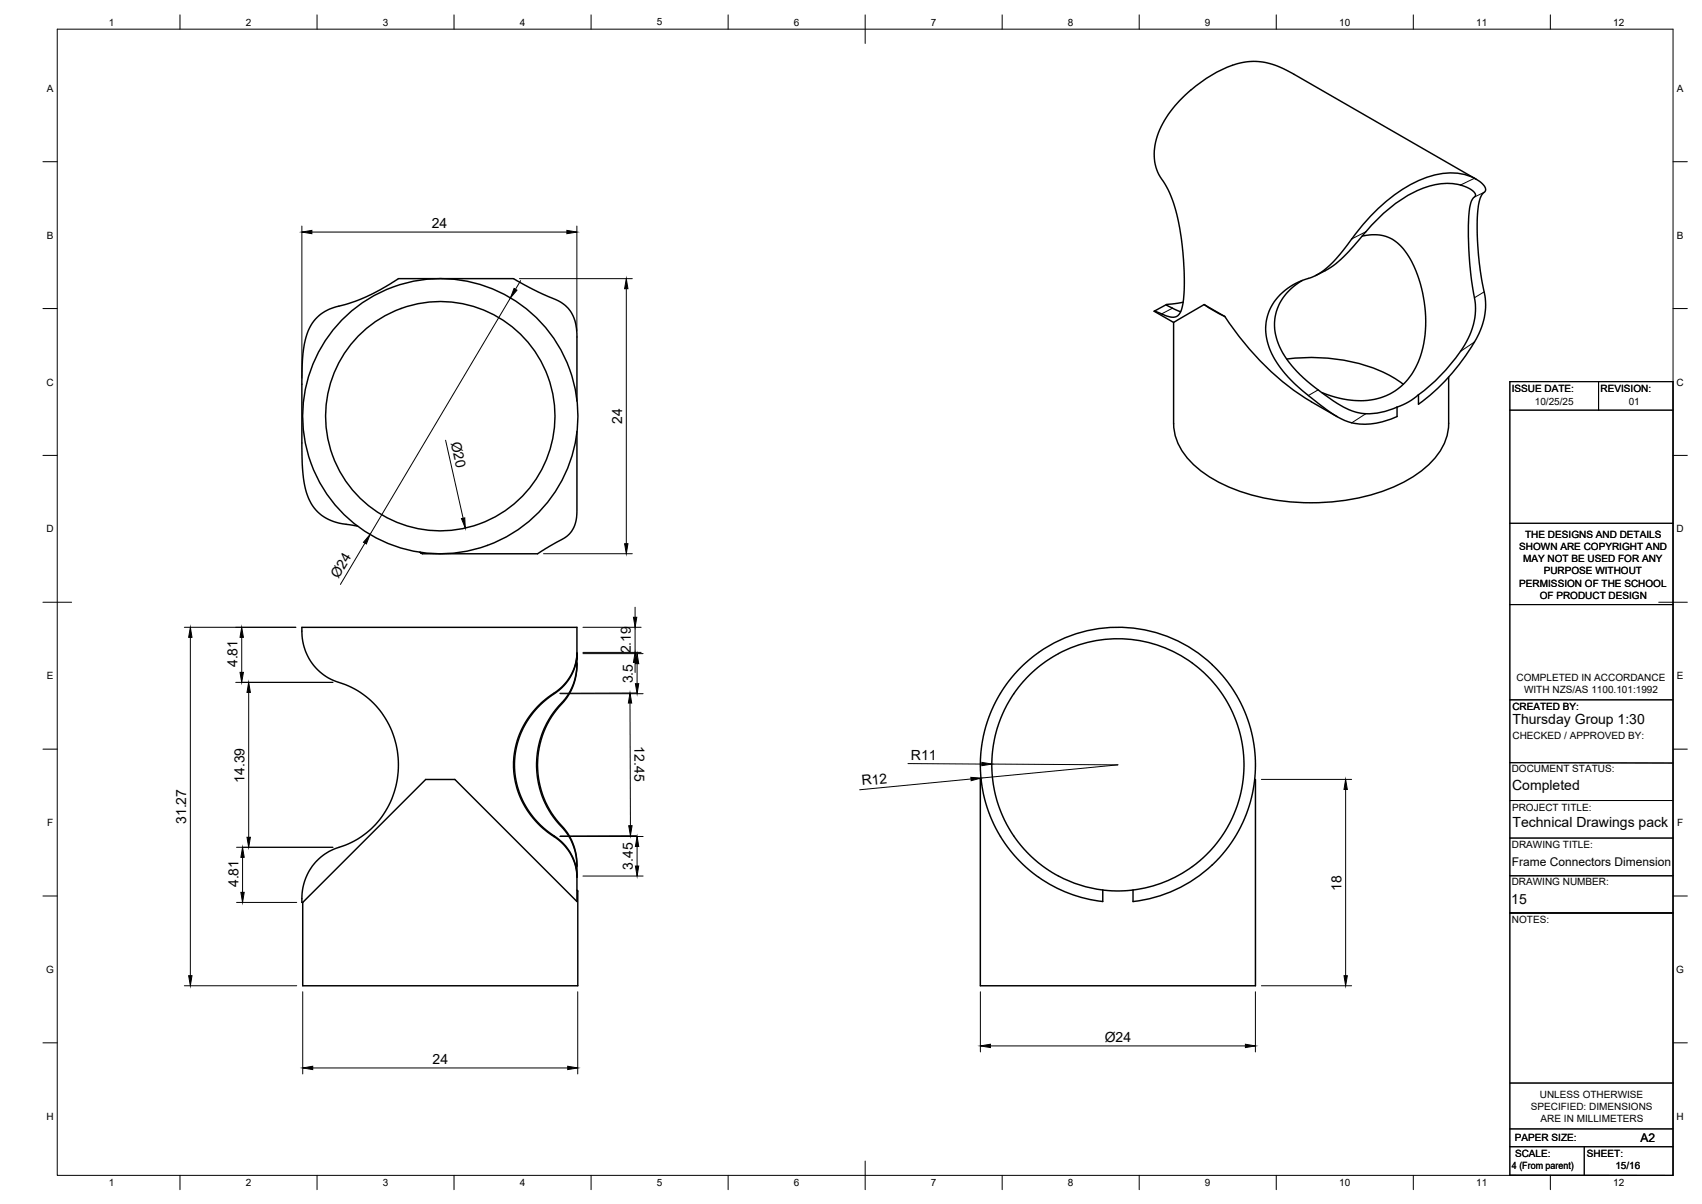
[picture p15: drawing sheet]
<svg xmlns="http://www.w3.org/2000/svg" width="594mm" height="420mm" viewBox="0 0 594 420" stroke-linecap="round" stroke-linejoin="round" font-family="sans-serif">
<defs><g id="words">
<g font-size="4.9">
<text x="150.7" y="79.6">24</text>
<text x="217.2" y="147.9" transform="rotate(-90 217.2 147.9)">24</text>
<text x="157.3" y="154.5" transform="rotate(77 157.3 154.5)">Ø20</text>
<text x="118.1" y="202.1" transform="rotate(-59 118.1 202.1)">Ø24</text>
<text x="82.9" y="232.9" transform="rotate(-90 82.9 232.9)">4.81</text>
<text x="220.2" y="228" transform="rotate(-90 220.2 228)">2.19</text>
<text x="220.9" y="238.5" transform="rotate(-90 220.9 238.5)">3.5</text>
<text x="527.9" y="252.8">Thursday Group 1:30</text>
<text x="221.4" y="260.5" transform="rotate(90 221.4 260.5)">12.45</text>
<text x="317.9" y="265.1">R11</text>
<text x="85.3" y="273.2" transform="rotate(-90 85.3 273.2)">14.39</text>
<text x="300.9" y="274.1" transform="rotate(-5 300.9 274.1)">R12</text>
<text x="527.8" y="275.8">Completed</text>
<text x="65" y="287.6" transform="rotate(-90 65 287.6)">31.27</text>
<text x="527.9" y="288.7">Technical Drawings pack</text>
<text x="220.9" y="303.6" transform="rotate(-90 220.9 303.6)">3.45</text>
<text x="83.2" y="309.6" transform="rotate(-90 83.2 309.6)">4.81</text>
<text x="468.2" y="310.9" transform="rotate(-90 468.2 310.9)">18</text>
<text x="527.5" y="315.3">15</text>
<text x="385.6" y="363.5">Ø24</text>
<text x="151" y="371.3">24</text>
</g>
<g font-size="4.2">
<text x="527.7" y="302.1">Frame Connectors Dimension</text>
<text x="572.6" y="398.6">A2</text>
</g>
<g font-size="3.5">
<text x="37.9" y="8.9">1</text>
<text x="85.8" y="8.9">2</text>
<text x="133.6" y="8.9">3</text>
<text x="181.4" y="8.9">4</text>
<text x="229.3" y="8.9">5</text>
<text x="277.1" y="8.9">6</text>
<text x="324.9" y="8.9">7</text>
<text x="372.7" y="8.9">8</text>
<text x="420.6" y="8.9">9</text>
<text x="467.4" y="8.9">10</text>
<text x="515.3" y="8.9">11</text>
<text x="563.1" y="8.9">12</text>
<text x="16.3" y="32">A</text>
<text x="585.3" y="32">A</text>
<text x="16.3" y="83.3">B</text>
<text x="585.3" y="83.3">B</text>
<text x="16.2" y="134.6">C</text>
<text x="527.6" y="136.7">ISSUE DATE:</text>
<text x="558.7" y="136.7">REVISION:</text>
<text x="585.2" y="134.6">C</text>
<text x="535.7" y="141.3">10/25/25</text>
<text x="568.5" y="141.3">01</text>
<text x="16.2" y="185.8">D</text>
<text x="585.2" y="185.8">D</text>
<text x="532.4" y="187.8">THE DESIGNS AND DETAILS</text>
<text x="530.3" y="192">SHOWN ARE COPYRIGHT AND</text>
<text x="531.6" y="196.3">MAY NOT BE USED FOR ANY</text>
<text x="538.8" y="200.5">PURPOSE WITHOUT</text>
<text x="530.3" y="204.7">PERMISSION OF THE SCHOOL</text>
<text x="537.4" y="208.9">OF PRODUCT DESIGN</text>
<text x="16.3" y="237">E</text>
<text x="529.3" y="237.7">COMPLETED IN ACCORDANCE</text>
<text x="585.3" y="237">E</text>
<text x="532" y="241.9">WITH NZS/AS 1100.101:1992</text>
<text x="527.9" y="247.8">CREATED BY:</text>
<text x="527.9" y="257.8">CHECKED / APPROVED BY:</text>
<text x="527.7" y="269.6">DOCUMENT STATUS:</text>
<text x="527.8" y="282.9">PROJECT TITLE:</text>
<text x="16.4" y="288.3">F</text>
<text x="585.4" y="288.3">F</text>
<text x="527.7" y="295.8">DRAWING TITLE:</text>
<text x="527.6" y="309">DRAWING NUMBER:</text>
<text x="527.7" y="322.1">NOTES:</text>
<text x="16.1" y="339.6">G</text>
<text x="585.1" y="339.6">G</text>
<text x="537.5" y="383.1">UNLESS OTHERWISE</text>
<text x="534.3" y="387.3">SPECIFIED: DIMENSIONS</text>
<text x="16.2" y="390.8">H</text>
<text x="537.7" y="391.5">ARE IN MILLIMETERS</text>
<text x="585.2" y="390.8">H</text>
<text x="528.8" y="398.3">PAPER SIZE:</text>
<text x="528.8" y="403.9">SCALE:</text>
<text x="553.9" y="403.7">SHEET:</text>
<text x="37.9" y="413.9">1</text>
<text x="85.8" y="413.9">2</text>
<text x="133.6" y="413.9">3</text>
<text x="181.4" y="413.9">4</text>
<text x="229.3" y="413.9">5</text>
<text x="277.1" y="413.9">6</text>
<text x="324.9" y="413.9">7</text>
<text x="372.7" y="413.9">8</text>
<text x="420.6" y="413.9">9</text>
<text x="467.4" y="413.9">10</text>
<text x="515.3" y="413.9">11</text>
<text x="527.7" y="408">4 (From parent)</text>
<text x="563.1" y="413.9">12</text>
<text x="563.8" y="408.1">15/16</text>
</g>
</g></defs>
<!-- layer: Visible -->
<g fill="none" stroke="#000" stroke-width=".51">
<path d="M415.6 31.5a33.7 33.7 0 0 0-12.6 20.1 15.9 15.9 0 0 0 3.7 12.7 59.3 59.3 0 0 1 6.2 24 61.2 61.2 0 0 1-.5 19.9 3.4 3.4 0 0 1-5.2 2.1l-4.3-1.7M415.6 31.5a38.7 38.7 0 0 1 20.2-10 26.2 26.2 0 0 1 15.9 4.5l63.6 36.6M454.6 97.9a17.4 17.4 0 0 0-7.9 23.2 42.9 42.9 0 0 0 15 16.1l1 .8a27 27 0 0 0 14 6.4 24.8 24.8 0 0 0 10.9-2.3M459.2 96.2l3.3-1.7a47.1 47.1 0 0 0 13.3-12.5 50 50 0 0 1 22.9-17 16.9 16.9 0 0 1 15.2 1.4 1.45 1.45 0 0 1 .7 2.3 10.1 10.1 0 0 0-1.9 6.4l-.1 10.7a133.3 133.3 0 0 0 2.4 20.4 27.3 27.3 0 0 1-7.1 19 61.9 61.9 0 0 1-12.8 12.6M475.5 82.4a13.6 13.6 0 0 1 16.1 6.9 44.4 44.4 0 0 1 3.4 37 21.5 21.5 0 0 1-24.5 13.2l-4.5-.9-4.6-1.6M402.9 108.6l6.7 3.9v35.3M407.1 106.3l-4.2 2.3M413 105.5l-5.9 .8 5 2.5M420.3 106.3l-10.6 6.2M420.3 106.3l7.2 4.1a94.6 94.6 0 0 0 30.2 29.8M420.3 106.3l3 1.9 4.2 2.2M201.4 140v-6a176.1 176.1 0 0 0-.4-20.5 12.2 12.2 0 0 0-9.2-9.8l-7-3.4-5.6-3.1h-40.1l-1.9 1.2a66.4 66.4 0 0 1-21.5 9.2 14.8 14.8 0 0 0-9.4 12.4 147.5 147.5 0 0 0-.9 24.3 142.1 142.1 0 0 0 1 25.3 15.5 15.5 0 0 0 15.4 13.5l3 .5"/>
<path d="M449.1 125.3a60.6 60.6 0 0 1 37.7 6.7l3 2.1M495.1 137.8a21.3 21.3 0 0 1-7.5 4.3M495.1 137.8v3.3a70.2 70.2 0 0 0 21.6-25.8 23.1 23.1 0 0 0 .7-16.3 87 87 0 0 1-1.1-28.7 6.9 6.9 0 0 1 2.2-3.8 4.7 4.7 0 0 0-3.2-3.9 20.7 20.7 0 0 0-18.5-.3 60.9 60.9 0 0 0-25.8 22.2 36.4 36.4 0 0 1-11.6 11.6l-1.1 .5a21.9 21.9 0 0 0-15.4 12.2 19.5 19.5 0 0 0 3.3 18.5 71.6 71.6 0 0 0 16.1 15.1 21.1 21.1 0 0 0 21.5 4.4l3.8-1.4v-3.3M505.7 131.6v16.2a21.6 21.6 0 0 1-10 16.9 65.1 65.1 0 0 1-38 10.8 65.1 65.1 0 0 1-38-10.8 21.6 21.6 0 0 1-10-16.9M201.4 150.5v24.7a17 17 0 0 1-1.5 9.6 10.8 10.8 0 0 1-5.7 4.5l-6.6 4h-40.1M457.7 140.2l9.1 5.2M146.6 192.7l.9 .6zM201.4 228.1a22.3 22.3 0 0 1-7.4 19.4 31.5 31.5 0 0 0 3.3 42.6 22 22 0 0 1 4.1 15.6 17.6 17.6 0 0 0-9.4-15 29.1 29.1 0 0 1 2-49 16.9 16.9 0 0 0 7.4-13.6zM201.4 232a19.9 19.9 0 0 1-6.3 14.7 31.3 31.3 0 0 0 2.3 43.1 20.3 20.3 0 0 1 4 12.6M201.4 227.6v.5M201.4 231.4v.6M423.1 232l2.9 2.9 2.8 3.5 3 4.5 1.9 3.8 1.9 4.6 1.3 4.4 .8 4.2 .5 5.4-.1 4.6-.5 4.5-1.1 5.3-1.3 4.1-1.9 4.4-2.4 4.1-3 4.3-2.5 3a48.6 48.6 0 0 1-29.9 15v-4"/>
<path d="M423.1 232a48.1 48.1 0 0 0-68.1 2.3l-3.2 3.8-2.9 4.3-1.9 3.6-2 4.8-1.4 4.5-1 5.3-.4 4.7 .1 5.1 .5 4 1.1 5.4 1.6 4.8 2.2 4.7 2.6 4.4 3.5 4.5 3.3 3.5 4 3.4a48.5 48.5 0 0 0 23.8 9.5v-4M342.5 272h-.3v72h96v-72h-.3M201.4 306.2a17.8 17.8 0 0 0-9.6-15.3 29.2 29.2 0 0 1 2-49.3 17.8 17.8 0 0 0 7.6-17v-5.7l-96 .1a19 19 0 0 0 15.2 19.9 30.4 30.4 0 0 1 18.5 28 30.4 30.4 0 0 1-18.5 28 19 19 0 0 0-15.2 20h.3M201.4 310.6l.3 .3v33.1h-96v-29.1M201.4 306.2v8.4l-42.7-42.6h-10.1l-42.9 42.9M201.4 305.7v.5M369.5 305.7a44 44 0 0 0 15.4 4.9M384.9 310.6l4.6 .3 6-.3M416.2 302.4a44 44 0 0 1-20.7 8.2M416.2 302.4l3.9-3.2 3.3-3.3 3.1-4.1 2.6-4.3 2.3-5.1 1.2-3.8 1.1-5.3 .5-4.9-.2-5.8-.8-5-1.4-5.1-1.7-4.2-2.2-4.1-2.5-3.7-3-3.6-3.7-3.5a44 44 0 0 0-54.5-1.9l-4.4 3.6-3.3 3.5-3.2 4.3-2.8 5-2 5-1.4 4.9-.8 6.1v6.1l.9 6.2 1.3 4.8 2 4.9 2.8 5.1 3.6 4.7 3.2 3.3 4 3.4 5.4 3.3"/>
<circle cx="153.7" cy="145.2" r="48"/>
<circle cx="153.7" cy="145.2" r="40"/>
</g>
<!-- layer: Visible Narrow -->
<path d="M514.6 62.2l-4.8 2.4M518 67.1l-3.4 1.6M476.7 80.9l-4.9 2.5M409.3 107.5l-3.8 2M514.6 119.4l-4.8 3.2M518 101.9l-3.4 2M460.1 136.1l-3.4 1.9M476.7 144.4l-4.9 3.2" fill="none" stroke="#000" stroke-width=".35"/>
<!-- layer: BORDER -->
<g fill="none" stroke="#000" stroke-width=".35">
<path d="M20 10.2h564v400h-564zM62.8 5.2v5M110.7 5.2v5M158.5 5.2v5M206.3 5.2v5M254.1 5.2v5M302 5.2v10M349.8 5.2v5M397.6 5.2v5M445.5 5.2v5M493.3 5.2v5M541.1 5.2v5"/>
<path d="M15 56.4h5M584 56.4h5M15 107.7h5M584 107.7h5M15 158.9h5M584 158.9h5M15 210.2h10M579 210.2h10M15 261.4h5M584 261.4h5M15 312.7h5M584 312.7h5"/>
<path d="M15 363.9h5M584 363.9h5M62.8 410.2v5M110.7 410.2v5M158.5 410.2v5M206.3 410.2v5M254.1 410.2v5M302 405.2v10M349.8 410.2v5M397.6 410.2v5M445.5 410.2v5M493.3 410.2v5"/>
<path d="M541.1 410.2v5"/>
</g>
<!-- layer: TITLEBLOCK -->
<g fill="none" stroke="#000" stroke-width=".36">
<path d="M527 133.2h57v277l-57-.1zM558 133.2v9.9M527 143.1h57M527 182.6h57M527 211h57M527 244.2h56.9M527 279.4h57M527 266.1l57 .2M527 292.5h57M527 318.6h57M527 305.6h57M527.1 378h57"/>
<path d="M527 394h56.9M527 400.2h57M553 400.2v10"/>
</g>
<!-- layer: FD_Dimensions -->
<g fill="none" stroke="#000" stroke-width=".35">
<path d="M105.4 78.9v53.1M201.4 78.9v36.6M108.9 81h89M181.3 97.2h39.4M181.7 97.9l-1.8 3M178.2 104l-49 82.5M218.6 100.8v88.9M155.5 153.6l6.1 27.2M127.4 189.5l-8.6 14.4M189.7 193.2h31M64.3 218.9h39M203.5 218.9h20.3"/>
<path d="M221.7 211.9v3.5M221.7 218.9v8.8M66.4 222.4v118.1M82.3 238.1h33.9M84.4 222.4v12.2M203.5 228.1h21M203.5 227.7h20.3M221.7 231.2v3.5M222.4 231.6v7M86.8 241.6v50.6M195.5 242.1h29M219.9 245.3l.1 42.8"/>
<path d="M222 241.8l-26.6 .1M316.9 266.5l25.8 .1M338.9 271.8l-38.8 3.8M346.2 266.6l44 .3-47.8 4.6M440.3 272h31.5M469.7 275.5v65M82.6 295.7h33.6M84.7 299.2v12.2M195.4 291.9h29.1M222.1 291.6l-26.6 .1M222.4 295.4v6.8M82.6 314.9h21"/>
<path d="M203.5 305.7h21M64.3 344h39.3M105.7 346.1v28.7M201.7 346.1v28.7M342.2 346.1v21M438.2 346.1v21M440.3 344h31.5M109.2 372.7h89M345.7 365h89"/>
</g>
<g fill="#000" stroke="#000" stroke-width=".35">
<path d="M105.4 81l3.5-.6v1.2zM197.9 80.4l3.5 .6-3.5 .6zM179.4 100.6l1 .7-2.2 2.7zM218.6 97.2l.6 3.6h-1.2zM129.2 186.5l-1.3 3.3-1-.6zM161.1 181l1.1-.3 .2 3.6zM218 189.7h1.2l-.6 3.5zM221.1 215.4h1.2l-.6 3.5zM66.4 218.9l.6 3.5h-1.2zM84.4 218.9l.6 3.5h-1.2zM83.8 234.6h1.2l-.6 3.5zM221.7 227.7l.6 3.5h-1.2z"/>
<path d="M221.8 238.6h1.1l-.5 3.5zM222.4 228.1l.5 3.5h-1.1zM86.8 238.1l.6 3.5h-1.2zM219.9 241.8l.6 3.5h-1.2zM338.9 271.3l3.5 .2-3.4 .9zM342.7 266l3.5 .6-3.5 .6zM469.7 272l.6 3.5h-1.2zM84.7 295.7l.5 3.5h-1.1zM86.2 292.2h1.2l-.6 3.5zM219.5 288.1h1.1l-.6 3.6zM222.4 291.9l.5 3.5h-1.1zM84.1 311.4h1.1l-.5 3.5z"/>
<path d="M221.8 302.2h1.1l-.5 3.5zM65.8 340.5h1.2l-.6 3.5zM469.1 340.5h1.2l-.6 3.5zM105.7 372.7l3.5-.6v1.2zM198.2 372.1l3.5 .6-3.5 .6zM342.2 365l3.5-.6v1.2zM434.7 364.4l3.5 .6-3.5 .6z"/>
</g>
<use href="#words"/>
</svg>
